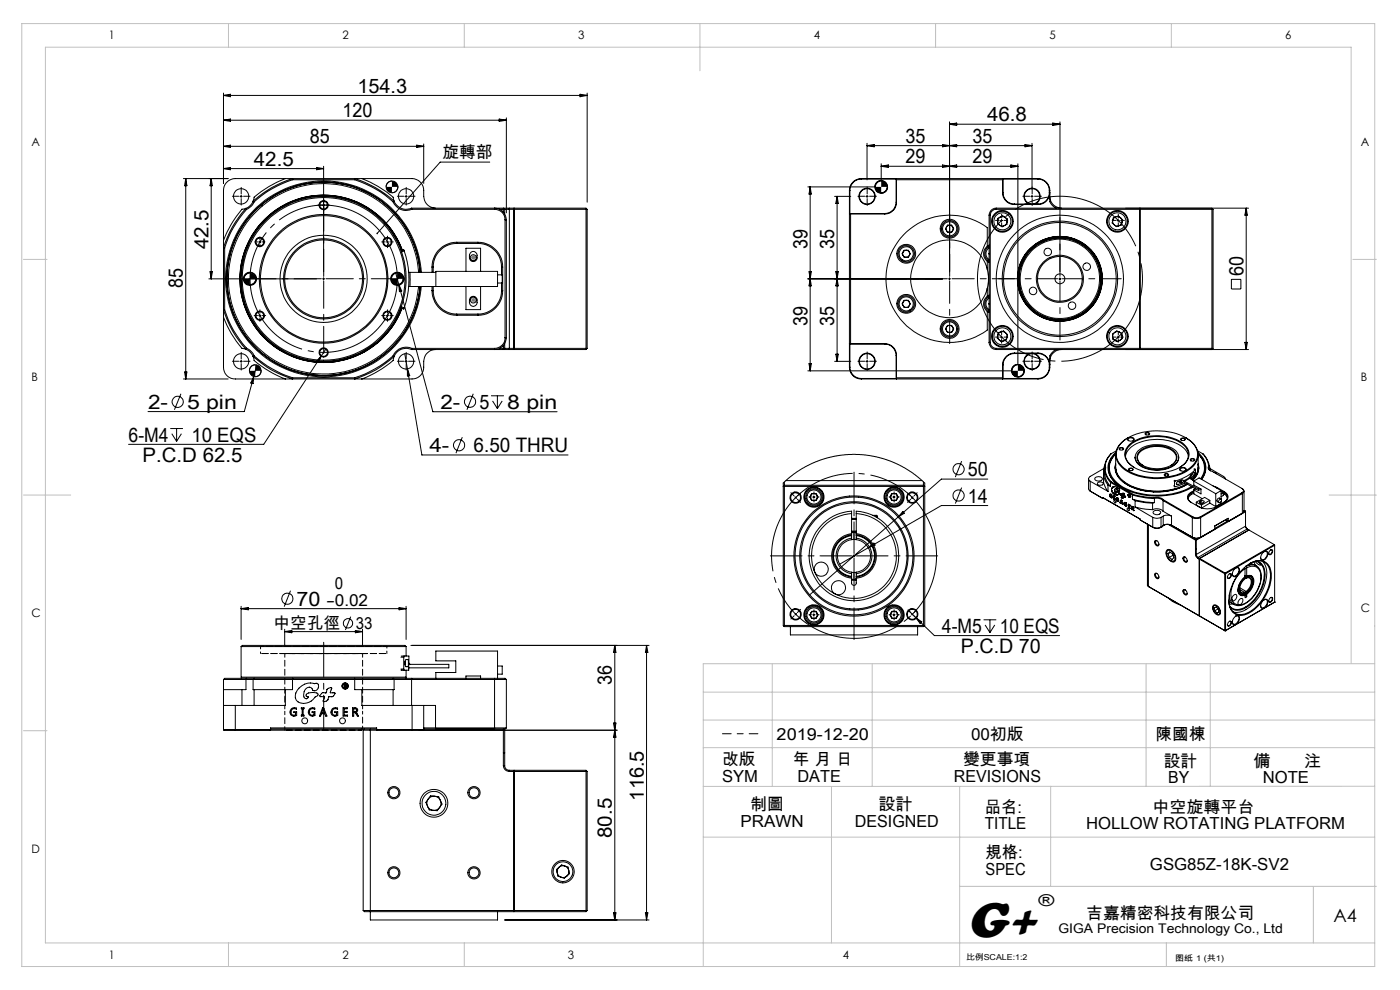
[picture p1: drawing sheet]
<svg xmlns="http://www.w3.org/2000/svg" width="297mm" height="210mm" viewBox="0 0 297 210" stroke-linecap="round" stroke-linejoin="round" font-family="sans-serif">
<defs><g id="words">
<text font-size="11" x="205.1" y="198.7">G+</text>
<g font-size="4.2">
<text x="75.8" y="19.6">154.3</text>
<text x="72.7" y="24.9">120</text>
<text x="209.4" y="25.7">46.8</text>
<text x="53.9" y="35.1">42.5</text>
<text x="65.7" y="30.4">85</text>
<text x="192.1" y="30.3">35</text>
<text x="192.1" y="34.6">29</text>
<text x="206.3" y="34.6">29</text>
<text x="206.3" y="30.3">35</text>
<text x="44.2" y="52.9" transform="rotate(-90 44.2 52.9)">42.5</text>
<text x="171.3" y="52.8" transform="rotate(-90 171.3 52.8)">39</text>
<text x="177" y="52.8" transform="rotate(-90 177 52.8)">35</text>
<text x="263.8" y="58.5" transform="rotate(-90 263.8 58.5)">60</text>
<text x="38.8" y="61.1" transform="rotate(-90 38.8 61.1)">85</text>
<text x="171.3" y="69.1" transform="rotate(-90 171.3 69.1)">39</text>
<text x="177" y="69.1" transform="rotate(-90 177 69.1)">35</text>
<text x="31.4" y="86.7">2-</text>
<text x="39.7" y="86.7">5 pin</text>
<text x="93.4" y="86.7">2-</text>
<text x="101.7" y="86.7">5</text>
<text x="107.6" y="86.7">8 pin</text>
<text x="27.3" y="93.7">6-M4</text>
<text x="40.7" y="93.7">10 EQS</text>
<text x="91.1" y="95.9">4-</text>
<text x="100.5" y="95.9">6.50 THRU</text>
<text x="30.3" y="97.9">P.C.D 62.5</text>
<text x="205.3" y="101">50</text>
<text x="205.3" y="106.6">14</text>
<text x="62.9" y="128.5">70</text>
<text x="199.8" y="134.2">4-M5</text>
<text x="212.1" y="134.2">10 EQS</text>
<text x="203.9" y="138.5">P.C.D 70</text>
<text x="129.8" y="145.2" transform="rotate(-90 129.8 145.2)">36</text>
<text x="136.6" y="169.8" transform="rotate(-90 136.6 169.8)">116.5</text>
<text x="129.8" y="177.7" transform="rotate(-90 129.8 177.7)">80.5</text>
</g>
<text font-size="3.9" x="282.9" y="195.5">A4</text>
<g font-size="3.5">
<text x="93.9" y="33.5">旋轉部</text>
<text x="71" y="125">0</text>
<text x="69.3" y="128.5">-0.02</text>
<text x="58" y="133.5">中空孔徑</text>
<text x="75.5" y="133.5">33</text>
<text x="164.8" y="157">2019-12-20</text>
<text x="206" y="157">00初版</text>
<text x="245.2" y="157">陳國棟</text>
<text x="153.2" y="162.3">改版</text>
<text x="153.2" y="165.8">SYM</text>
<text x="168.2" y="162.3">年 月 日</text>
<text x="169.2" y="165.8">DATE</text>
<text x="202.4" y="165.8">REVISIONS</text>
<text x="204.3" y="162.3">變更事項</text>
<text x="246.9" y="162.6">設計</text>
<text x="247.9" y="166.1">BY</text>
<text x="265.9" y="162.6">備</text>
<text x="267.9" y="166.1">NOTE</text>
<text x="276.6" y="162.6">注</text>
<text x="159.1" y="171.9">制圖</text>
<text x="186.4" y="171.9">設計</text>
<text x="208.9" y="172.4">品名:</text>
<text x="244.5" y="172.4">中空旋轉平台</text>
<text x="157.1" y="175.4">PRAWN</text>
<text x="181.3" y="175.4">DESIGNED</text>
<text x="208.9" y="175.9">TITLE</text>
<text x="230.4" y="175.9">HOLLOW ROTATING PLATFORM</text>
<text x="209.1" y="182.1">規格:</text>
<text x="209.1" y="185.6">SPEC</text>
<text x="244" y="184.5">GSG85Z-18K-SV2</text>
<text x="220.3" y="192.2">®</text>
<text x="230.5" y="194.8">吉嘉精密科技有限公司</text>
</g>
<text font-size="2.8" x="224.5" y="197.8">GIGA Precision Technology Co., Ltd</text>
<g font-size="2.5">
<text x="23.1" y="8.4">1</text>
<text x="72.7" y="8.4">2</text>
<text x="122.7" y="8.4">3</text>
<text x="172.7" y="8.4">4</text>
<text x="222.7" y="8.4">5</text>
<text x="272.7" y="8.4">6</text>
<text x="6.7" y="30.9">A</text>
<text x="288.7" y="30.9">A</text>
<text x="6.7" y="80.9">B</text>
<text x="288.7" y="80.9">B</text>
<text x="6.7" y="130.9">C</text>
<text x="288.7" y="129.9">C</text>
<text x="6.7" y="180.9">D</text>
<text x="23.1" y="203.4">1</text>
<text x="72.7" y="203.4">2</text>
<text x="120.5" y="203.4">3</text>
<text x="178.8" y="203.4">4</text>
</g>
<g font-size="1.7">
<text x="204.9" y="203.7">比例SCALE:1:2</text>
<text x="249.3" y="203.8">图纸 1 (共1)</text>
</g>
</g></defs>
<g fill="none" stroke="#000" stroke-width=".21">
<path d="M47.4 19.7v19.2M123 20l1.6 .2-1.6 .3zM124.6 19.7v23.2M38.9 37.9h9.5M39.4 37.9l.3 1.5h-.5zM39.4 37.9v42.5M44.8 37.9v21.3M44.8 37.9l.2 1.5h-.4zM47.4 25.5h60M47.4 25.5l1.5-.2v.4zM47.4 20.2l1.5-.2v.5zM47.4 31l1.5-.2v.5z"/>
<path d="M47.4 35.8l1.5-.3v.5zM47.4 31h42.5M47.4 35.8h21.3M47.4 20.2h77.2M60.5 37.9a20.2 20.2 0 0 0-6.6 4l-.2 .8M62.1 38.1v-.2a22.2 22.2 0 0 0-8.4 4.8M62.1 38.1a22.3 22.3 0 0 0-8.2 4.7M62.1 38.1h13.1M67.2 35.5l1.5 .3-1.5 .2zM68.7 35.3v22.3M75.2 38.1v-.2a22.2 22.2 0 0 1 8.4 4.8M75.2 38.1a22.3 22.3 0 0 1 8.2 4.7"/>
<path d="M76.8 37.9a20.8 20.8 0 0 1 6.6 4l.2 .8M83.1 38.4a1.21 1.21 0 0 0-1.2 1.2M84.4 39.6a1.26 1.26 0 0 1-1.3 1.3M88.4 30.8l1.5 .2-1.5 .3zM89.9 30.5v8.4M103.9 34.4h-10.5l-13.4 15.1M105.9 25.3l1.5 .2-1.5 .2zM107.4 25v20.1M171.4 39.6h14.1M171.9 39.6v39.1M171.9 39.6l.2 1.6h-.5zM182.7 38a2.39 2.39 0 0 0-2.4 2.4"/>
<path d="M182.7 37.9a2.51 2.51 0 0 0-2.5 2.5M182.7 37.9h37.5M182.7 37.9v.1M182.7 38h7.4M183.9 30.4v7.8M183.9 30.9h35M183.9 30.9l1.6-.3v.5zM186.9 34.7v3.4M186.9 35.3l1.6-.3v.5zM186.9 38.3a1.33 1.33 0 0 0-1.3 1.3M188.3 39.6a1.39 1.39 0 0 1-1.4 1.4M190.1 38v4.9"/>
<path d="M190.1 38l.1-.1v5M190.2 38.1h22.5M200 30.6l1.4 .3-1.4 .2zM200 35l1.4 .3-1.4 .2zM201.4 35.3l1.6-.3v.5zM201.4 25.9v31.7M201.4 26.3l1.6-.2v.5zM201.4 30.9l1.6-.3v.5zM201.4 26.3h23.5M212.8 38h7.4M212.8 38l-.1-.1v3M212.8 38v2.9"/>
<path d="M214.5 35l1.4 .3-1.4 .2zM215.9 34.7v42.4M215.9 35.3h-29M217.5 30.6l1.4 .3-1.4 .2zM218.9 30.4v9.7M220.2 38a2.39 2.39 0 0 1 2.4 2.4M220.2 37.9a2.57 2.57 0 0 1 2.5 2.5M220.2 37.9v.1M223.3 26.1l1.6 .2-1.6 .3zM224.9 25.9v31.7M44.3 59.2h22.9M44.6 57.6h.4l-.2 1.6z"/>
<path d="M47.7 52.6v13.1M50.9 41.7h.5M51.2 41.4v.5M52.2 44.2a21.5 21.5 0 0 0-4.8 8.4h.3M52.2 44.2l-.8 .2a19.8 19.8 0 0 0-4 6.6M52.2 44.2l.1 .2M52.3 44.4a21.5 21.5 0 0 0-4.6 8.2M53 57.9a1.26 1.26 0 0 0-1.2 1.3M53.7 42.7a2.67 2.67 0 0 1-1.5 1.5M53.7 42.7l.2 .1M53.9 42.8a2.92 2.92 0 0 1-1.6 1.6M54.3 59.2v.1a1.22 1.22 0 0 1-1.3 1.1"/>
<path d="M54.9 51.3h.5M55.1 51.1v.5M68.4 59.2h.5M68.4 43.5h.5M68.7 58.9v.5M82 51.3h.4M82.2 51.1v.5M83.4 42.8a3 3 0 0 0 3.9 1.6M83.6 42.7a2.78 2.78 0 0 0 3.7 1.5M83.6 42.7l-.2 .1M84 58l.6 2.4M84.3 57.9a1.26 1.26 0 0 0-1.3 1.3"/>
<path d="M85.2 53.2a17.6 17.6 0 0 0-27-8.2 17.6 17.6 0 0 0-.2 28.2 17.6 17.6 0 0 0 27.2-7.8M85.4 53.1a17.8 17.8 0 0 0-27.2-8.3 17.8 17.8 0 0 0-.3 28.4 17.8 17.8 0 0 0 27.4-7.8 17.7 17.7 0 0 1-27.3 7.9 17.7 17.7 0 0 1 .1-28.4 17.7 17.7 0 0 1 27.2 8.2M85.5 59.2a1.21 1.21 0 0 1-1.2 1.2M85.7 53.2v-.2l-.6 .2M85.7 53.2a18.5 18.5 0 0 1 0 12.1M85.7 53.2l-.5 .2M85.9 41.7h.5M86.1 41.4v.5M86.7 57.8h.3M87 57.8v3M87 57.8h5.5M87.3 44.2h19.5"/>
<path d="M87.3 44.2v.2M87.3 44.4h17.6M88.8 57.8a20.2 20.2 0 0 0-30.1-16.3 20.2 20.2 0 0 0-1.6 34.2 20.2 20.2 0 0 0 31.5-13.4l.2-1.5M88.8 55.3h.1M89 56.7v.1M89.1 57.8a20.5 20.5 0 0 0-30.7-16.4 20.5 20.5 0 0 0-1.2 34.8 20.5 20.5 0 0 0 31.8-14.3l.1-1.1a20.5 20.5 0 0 1-29.5 16.7 20.5 20.5 0 0 1-4.9-33.5 20.5 20.5 0 0 1 33 7.5l1.1 3.5 .3 2.8M89.4 57.8a20.8 20.8 0 0 0-31.2-16.7 20.8 20.8 0 0 0-1 35.3 20.8 20.8 0 0 0 32.1-14.8l.1-.8M91.7 56.6v1.2M91.7 56.6h.2M91.9 56.6v1.2M92.4 44.2a2.57 2.57 0 0 1-2.5-2.5 3.1 3.1 0 0 0-1.2-3.5l-1.3-.3h-37.5a2.51 2.51 0 0 0-2.5 2.5v37.5a2.45 2.45 0 0 0 2.5 2.5h37.5a2.45 2.45 0 0 0 2.5-2.5 3.2 3.2 0 0 1 1.3-3.4l1.2-.4M96.9 51.4a5.3 5.3 0 0 0-5.2 5.2"/>
<path d="M96.9 51.6a5 5 0 0 0-5 5M96.9 51.4h4.5M96.9 51.6h4.5M96.9 51.4v.2M98.8 57.6v-4.9h3.2v4.9M99.9 53.5a.78 .78 0 0 1 .9-.1 .78 .78 0 0 1 .4 .7 1.01 1.01 0 0 1-.6 1.3l-.2 .1a1.11 1.11 0 0 1-.9-.9 1.11 1.11 0 0 1 .4-1.1zM101.4 51.4a5.3 5.3 0 0 1 5.2 5.2M101.4 51.6a5 5 0 0 1 5 5M101.4 51.4v.2M104.9 44.4a2.17 2.17 0 0 1 2.2 2.2M104.9 44.4v-.2a2.5 2.5 0 0 1 2.5 2.4M105.6 58.3h.9v1.7h-.9"/>
<path d="M106 44.4h.8M106.4 56.6h.2M106.4 56.6v1.7M106.6 56.6v5.1M106.8 44.2h1.3M106.8 44.4v.6M106.8 44.2l.1 .1M106.9 44.3l-.1 .1M106.9 44.3l.2 .1M107.1 44.4h17.2M107.1 44.4v1M107.1 46.6v25"/>
<path d="M107.1 46.6h.3M107.4 46.6v25M108.1 44.2h16.2l.3 .2v29.5l-.2 .1M108.1 44.2v29.9M109 44.2v29.9M124.3 44.4v29.5M124.4 44.3l-.1 .1M171.4 59.2h28.6M171.6 57.6h.5l-.2 1.6zM171.9 59.2l.2 1.4h-.5zM177.1 41.7h3.4M177.3 57.6h.5l-.2 1.6z"/>
<path d="M177.6 59.2l.2 1.4h-.5zM177.6 41.7v35M177.6 41.7l.2 1.4h-.5zM180.2 40.4h.1M180.2 40.4v37.5M180.3 40.4v4.9M180.3 45.3h7.4M180.3 45.3l-.1 .1h7.5M180.4 45.4v27.5M183.7 41.7h.5M183.9 41.4v.5M187.7 45.3v.1"/>
<path d="M190.1 42.9a2.39 2.39 0 0 1-2.4 2.4M190.1 42.9h.1M190.2 42.9a2.45 2.45 0 0 1-2.5 2.5M191.8 53.1h.9l.4 .7-.4 .8h-.9l-.4-.8zM201 47.8h.9l.4 .7-.4 .8h-.9l-.4-.8zM201.2 59.2h.5M201.4 58.9v.5M209.4 52.2a1.99 1.99 0 0 0 0 3.2M209.4 57.1a8.3 8.3 0 0 0-12.7-4.7 8.3 8.3 0 0 0 0 13.5 8.3 8.3 0 0 0 12.7-4.7M209.4 52.2v-3.9a13.5 13.5 0 0 0-18 1.8 13.5 13.5 0 0 0 0 18.1 13.5 13.5 0 0 0 18 1.8v-3.9M209.4 55.4l.4 .3M209.4 57.1a8.3 8.3 0 0 1 0 4.1"/>
<path d="M209.4 55.4v1.7M209.8 52.3a1.77 1.77 0 0 0 0 3.1M209.8 52l-.4 .2M209.8 52.6a1.54 1.54 0 0 0 0 2.5M209.8 45.6h.3M209.8 45.6v27M209.8 53.7v.2M210.1 45.6v27M211.3 44.2a1.51 1.51 0 0 0-1.5 1.4M211.3 44.4a1.26 1.26 0 0 0-1.2 1.2M211.3 44.2h53.6M211.3 44.4h45.8"/>
<path d="M211.3 44.2v.2M211.7 46.3l1-.5 1 .6-.1 1.2-1 .5-1-.6zM212.2 46.8h.5M212.5 46.5v.5M212.7 40.9a2.51 2.51 0 0 0 2.5 2.5M212.7 40.9h.1M212.8 40.9a2.39 2.39 0 0 0 2.4 2.4M215.2 43.3h3.2M215.2 43.4h5M215.2 43.3v.1M216.1 58.9h.1M216.1 58.4h.1"/>
<path d="M216.1 58.8h.1M216.1 58.3h.1M217 55.3v.1M217 55.2l.1 .1M217.2 55h.1M217.2 54.8l.1 .1M218.4 43.3h1.1M218.4 43.3a1.72 1.72 0 0 1-.8-2.7 1.72 1.72 0 0 1 2.7 0 1.72 1.72 0 0 1-.8 2.7M218.7 41.7h.5M218.9 41.4v.5M219.2 52.5h.1M219.3 52.4h.1"/>
<path d="M219.5 43.3h.7M219.5 52.2l.1 .1M219.6 52.1l.1 .1M220.2 43.3v.1M222.4 50.8h.1M222.5 50.7v.1M222.6 40.9a2.39 2.39 0 0 1-2.4 2.4M222.6 40.9a2.33 2.33 0 0 1-2.4 2.5M222.6 40.4h.1M222.6 40.4v.5M222.7 41.7a2.5 2.5 0 0 0 2.5 2.5M222.7 40.4v2.4l.4 .7 .9 .7"/>
<path d="M222.8 50.7h.1M223 50.6v.1M224.6 59.2h.5M224.9 58.9v.5M226 50.5h.1M226.2 50.5l-.1 .1M226.4 50.5v.1M226.6 50.6v.1M229.4 51.7h.1M229.6 51.8h-.1M229.8 51.9v.1M229.9 52v.1"/>
<path d="M232.1 54.2h-.1M232.2 54.3l-.1 .1M232.3 54.6h-.1M232.4 54.7h-.1M233.5 57.6h-.1M233.5 57.7h-.1M233.5 58.1v.1M233.5 58h-.1M236.2 46.2l1.1-.4 .8 .8-.2 1.1-1.1 .4-.9-.8zM237 46.8h.5M237.2 46.5v.5M241.8 44.2v29.9"/>
<path d="M257.1 44.2l.1 .1M257.1 44.4v29.5M257.2 44.3l-.1 .1M257.2 44.3l.2 .1v29.5l-.2 .1M261.2 59.3h2v2h-2zM264.4 44.2v29.9M264.4 44.2l.2 1.4h-.5zM39.2 78.9h.5l-.3 1.5zM47.4 67.3a19.3 19.3 0 0 0 4 6.6l.8 .2M47.7 65.7a21.1 21.1 0 0 0 4.6 8.2M47.7 65.7h-.3a21.7 21.7 0 0 0 4.8 8.4M50.9 76.7h.5"/>
<path d="M51.2 76.4v.5M52.2 74.1a2.88 2.88 0 0 1 1.5 1.5M52.3 73.9a3.1 3.1 0 0 1 1.6 1.6M52.3 73.9l-.1 .2M53.7 75.6a21.5 21.5 0 0 0 8.4 4.8v-.3M53.7 75.6l.2 .8a19.8 19.8 0 0 0 6.6 4M53.8 79.9l-2 7.4h-20.4M53.8 79.9l-.1 1.5-.5-.2zM53.9 75.5a22.9 22.9 0 0 0 8.2 4.6M53.9 75.5l-.2 .1M54.2 77.4a1.21 1.21 0 0 0-1.3 1.3M54.5 77.4l-.7 2.5"/>
<path d="M54.9 66.9h.5M55.1 66.7v.5M55.4 78.7a1.21 1.21 0 0 1-1.2 1.2M68.2 75.5l-12.2 18.8h-28.7M68.2 75.5l-.6 1.4-.4-.3zM69.1 74.1l-.9 1.4M82 66.9h.4M82.2 66.7v.5M83.4 75.5a22.9 22.9 0 0 1-8.2 4.6M83.4 75.5l.2 .1M83.6 75.6a21.5 21.5 0 0 1-8.4 4.8v-.3M83.6 75.6l-.2 .8a20.6 20.6 0 0 1-6.6 4"/>
<path d="M84.6 60.4l7.2 26.9h26.4M84.6 60.4l.6 1.3-.5 .2zM85.1 65.3l.6 .3v-.3M85.1 65l.6 .3M85.9 75l.5 3.2M85.9 76.7h.5M86.1 76.4v.5M86.4 78.2l3.1 18.3h31M86.4 78.2l.5 1.5-.5 .1zM86.7 60.8h.3M87 60.8h18.6v-3.2h-13.1v3.2M87.3 74.1a2.71 2.71 0 0 0-3.7 1.5"/>
<path d="M87.3 74.1h19.5M87.3 73.9a3 3 0 0 0-3.9 1.6M87.3 73.9h17.6M87.3 73.9v.2M88.8 62.9v.1M89 61.6h.1M91.7 61.7a5.2 5.2 0 0 0 5.2 5.2M91.7 60.8v.9M91.7 61.7h.2M91.9 61.7a5 5 0 0 0 5 4.9M91.9 60.8v.9M96.9 66.9h4.5"/>
<path d="M96.9 66.6v.3M96.9 66.6h4.5M98.8 60.8v4.9h3.2v-4.9M99.8 63.2a.81 .81 0 0 1 .9-.3 .81 .81 0 0 1 .5 .7 1.03 1.03 0 0 1-.8 1.4 1.15 1.15 0 0 1-.6-1.8zM101.4 66.6v.3M106 73.9h.8M106.4 61.7a4.9 4.9 0 0 1-5 4.9M106.4 60v1.7M106.4 61.7h.2M106.6 61.7a5.2 5.2 0 0 1-5.2 5.2M106.8 74.1h1.3M106.8 73.3v.6"/>
<path d="M106.8 73.9l.1 .1M106.9 74l-.1 .1M107.1 73.9h17.2M107.1 73.9l-.2 .1M107.1 72.9v1M107.1 71.6a2.23 2.23 0 0 1-2.2 2.3M107.1 71.6h.3M107.4 71.6a2.51 2.51 0 0 1-2.5 2.5v-.2M124.3 73.9l.1 .1M124.4 74l-.1 .1h-16.2M171.4 78.7h43.1M171.6 77.1h.5l-.2 1.6z"/>
<path d="M177.1 76.7h3.4M177.3 75.1h.5l-.2 1.6zM180.2 77.9a2.51 2.51 0 0 0 2.5 2.5M180.2 77.9h.1M180.3 77.9a2.39 2.39 0 0 0 2.4 2.4M180.3 73v4.9M180.3 73h7.4M183.7 76.7h.5M183.9 76.4v.5M187.7 73a2.45 2.45 0 0 1 2.4 2.4M187.7 72.9a2.44 2.44 0 0 1 2.5 2.5M187.7 72.9v.1"/>
<path d="M187.7 72.9h-7.5l.1 .1M190.1 75.4v4.9M190.1 75.4h.1M190.2 75.4v5l-.1-.1M191.8 63.7h.9l.4 .7-.4 .8h-.9l-.4-.8zM201 69h.9l.4 .8-.4 .7h-.9l-.4-.7zM209.4 62.9a2.03 2.03 0 0 0 0 3.2M209.4 66.1l.4 .2M209.4 61.2v1.7M209.8 72.6a1.51 1.51 0 0 0 1.5 1.5M209.8 62.9a1.77 1.77 0 0 0 0 3.1M209.8 62.6l-.4 .3"/>
<path d="M209.8 63.2a1.53 1.53 0 0 0 0 2.5M209.8 72.6h.3M209.8 64.3v.3M210.1 72.6a1.33 1.33 0 0 0 1.2 1.3M211.3 74.1h53.6M211.3 73.9h45.8M211.3 73.9v.2M211.8 70.6l1.1-.4 .8 .8-.2 1.1-1.1 .4-.8-.8zM212.2 71.5h.5M212.5 71.3v.5M212.7 77.4v3l.1-.1M212.7 77.4h.1"/>
<path d="M212.8 77.4v2.9M215.2 74.9a2.57 2.57 0 0 0-2.5 2.5M215.2 75a2.39 2.39 0 0 0-2.4 2.4M215.2 74.9v.1M215.2 75h3.2M215.2 74.9h5M215.9 77.3a1.33 1.33 0 0 0-1.3 1.4M216.6 62h.1M216.6 61.9h.1M216.7 62.3h.1M216.8 62.4l-.1 .1M217.3 78.7a1.39 1.39 0 0 1-1.4 1.3"/>
<path d="M218.4 75h1.1M218.4 75a1.72 1.72 0 0 0-.8 2.6 1.72 1.72 0 0 0 2.7 0 1.72 1.72 0 0 0-.8-2.6M218.5 65l-.1 .1M218.5 65.1h.1M218.7 76.7h.5M218.8 65.3l-.1 .1M218.9 65.4l-.1 .1M218.9 76.4v.5M219.5 75h.7M220.2 75a2.39 2.39 0 0 1 2.4 2.4M220.2 74.9a2.37 2.37 0 0 1 2.4 2.5M220.2 74.9v.1"/>
<path d="M221.4 67.1v.1M221.5 67.2h.1M221.8 67.3h.1M221.9 67.3v.1M222.6 77.9a2.39 2.39 0 0 1-2.4 2.4M222.6 77.9h.1M222.6 77.4v.5M222.7 77.9a2.51 2.51 0 0 1-2.5 2.5M224 74.1l-.9 .8-.4 .6v2.4M224.9 67.8v.1M225.1 67.8v.1M225.2 74.1a2.51 2.51 0 0 0-2.5 2.6"/>
<path d="M225.4 67.8v.1M225.5 67.8v.1M228.5 67v.1M228.6 67v.1M228.8 66.8l.1 .1M229 66.8h.1M231.4 64.9h.1M231.5 64.8h.1M231.6 64.5l.1 .1M231.7 64.4l.1 .1M233.1 61.7l.1 .1M233.2 61.6h.1"/>
<path d="M233.3 61.3h.1M233.3 61.2h.1M236 70.9l.9-.7 1.1 .5 .1 1.1-1 .7-1-.5zM237 71.5h.5M237.2 71.3v.5M257.1 73.9l.1 .1M257.2 74l-.1 .1M264.1 72.6h.5l-.2 1.5zM36.1 90.9h2.7M36.4 92l1.1 1.6M37.5 90.9v2.7M38.4 83.5l-1.4 3.4"/>
<path d="M38.5 92l-1 1.6M38.9 80.4h9.5M62.1 80.1h13.1M98.1 92.7l-1.4 3.4M100.4 83.5l-1.3 3.4M104.2 84h2.7M104.5 85l1 1.7M105.5 84v2.7M106.5 85l-1 1.7M182.7 80.4h37.5M182.7 80.3v.1M182.7 80.3h7.4"/>
<path d="M190.2 80.1h22.5M204 97.8l-1.3 3.4M212.8 80.3h7.4M220.2 80.3v.1M234.1 99.7v2.7l.4 1.1 .6 .7M234.1 99.7l.2 .2M234.1 99.4l-2.8 1.7a.55 .55 0 0 0-.4 .5 .55 .55 0 0 0 .4 .5M234.3 99.7a4.7 4.7 0 0 0 1.3 2.6M234.3 99v.7M234.3 99v1.5M234.4 98.7l-.3 1M234.5 99.5a4.2 4.2 0 0 0 1.2 2.7"/>
<path d="M234.5 98.9v.6M234.5 99.5l-.2 .2M234.5 98.9l-.2 .1M235.2 99.3v.3M235.7 96.3a4.2 4.2 0 0 0-1.2 2.6M235.7 96.3a4.4 4.4 0 0 0-1.4 2.7M236.6 99.4l.1-.8a4 4 0 0 0 2.4 4.2 11.6 11.6 0 0 0 5.6 1.5M236.7 96.3a3.9 3.9 0 0 0 .6 6.4 15.3 15.3 0 0 0 15.5 .5M236.7 96.3a3.9 3.9 0 0 0-.9 5.2M236.7 98.3a3.8 3.8 0 0 0 2 4.2 12 12 0 0 0 6 1.8M236.7 99.2a4.8 4.8 0 0 0 3.5 4.1 13.9 13.9 0 0 0 11.7-.6 13 13 0 0 1-7.2 1.6M236.7 96.2a4 4 0 0 0 .3 6.5l1.1 .8"/>
<path d="M236.7 96.5v2.6a4.8 4.8 0 0 0 3.3 4 13.8 13.8 0 0 0 11.7-.5M236.7 95.9a4 4 0 0 0 .2 6.7 15.1 15.1 0 0 0 12.8 2.1l1.9-.7 1.4-.6M236.7 99.5v.2M236.8 95.6l-1.1 .7M237.5 95a.56 .56 0 0 1 .9 .3 .55 .55 0 0 1-1-.2zM237.6 95.4l-.1-.1a.35 .35 0 0 1 .4-.3 .35 .35 0 0 1 .3 .4M238.2 93.7a12.7 12.7 0 0 1 14.4-.1 3.4 3.4 0 0 1-.5 5.9 13 13 0 0 1-13.7-.2 3.4 3.4 0 0 1-.2-5.6zM238.8 96.8a4.6 4.6 0 0 1 3.8-3.2 9.8 9.8 0 0 1 8.5 1.4l.6 .7 .4 1.1M239.3 93a.82 .82 0 0 1 1.3 .2 .79 .79 0 0 1-1.4 0zM239.3 92.8a4.1 4.1 0 0 0-2.5 4.4 6.3 6.3 0 0 0 4.7 3.8 13.5 13.5 0 0 0 10.7-1.3 3.5 3.5 0 0 0 .1-6.4l-.8-.5M239.4 99.5a.47 .47 0 0 1 .6-.3 .47 .47 0 0 1 .3 .5 .56 .56 0 0 1-.9-.2zM239.4 93.5a.39 .39 0 0 1 0-.6 .39 .39 0 0 1 .5 0l.5 .1 .1 .3-.1 .2"/>
<path d="M239.6 99.8a.35 .35 0 0 1 .2-.5 .35 .35 0 0 1 .4 .2v.3M239.6 94.3a10.1 10.1 0 0 1 11.4-.2 2.68 2.68 0 0 1-.1 4.6 10.2 10.2 0 0 1-11.1-.1 2.66 2.66 0 0 1-.2-4.3zM240.7 99.2a2.89 2.89 0 0 1-1.7-3.9 6.5 6.5 0 0 1 5.3-2.6 8.5 8.5 0 0 1 7.4 2.3 2.86 2.86 0 0 1-1.5 4.2M240.8 97a2.54 2.54 0 0 0 2.2 2.3 6.4 6.4 0 0 0 6.7-1.2l.3-.6v-.5M241.5 95.6a6.8 6.8 0 0 1 8 .1 1.94 1.94 0 0 1-.9 3.2 7 7 0 0 1-7.1-.5 1.79 1.79 0 0 1 0-2.8zM241.9 95.6a6.2 6.2 0 0 1 7.3 .2 1.75 1.75 0 0 1-.7 2.9 6.4 6.4 0 0 1-6.7-.4 1.64 1.64 0 0 1 .1-2.7zM242.5 98.7a1.79 1.79 0 0 1-1.2-1.8 1.79 1.79 0 0 1 1.4-1.6 5.9 5.9 0 0 1 6.5 .8 1.67 1.67 0 0 1-.8 2.6M242.9 91.9a.55 .55 0 0 1 1 .2 .55 .55 0 0 1-1-.2zM243.1 92.2h-.1a.36 .36 0 0 1 .4-.4 .36 .36 0 0 1 .3 .4M250.4 99.3a.7 .7 0 0 1 .7-.2 .7 .7 0 0 1 .5 .6 .83 .83 0 0 1-1.3-.2zM250.5 99.9a.38 .38 0 0 1 0-.5 .38 .38 0 0 1 .5-.1 .38 .38 0 0 1 .5 .1 .38 .38 0 0 1-.1 .5M250.5 93a.52 .52 0 0 1 .9 .2 .46 .46 0 0 1-.5 .3 .46 .46 0 0 1-.4-.5z"/>
<path d="M250.6 93.4v-.1a.35 .35 0 0 1 .3-.3 .35 .35 0 0 1 .4 .4M252.6 97.4a.52 .52 0 0 1 .8 .2 .52 .52 0 0 1-.9-.1zM252.7 97.7h-.1a.36 .36 0 0 1 .4-.4 .36 .36 0 0 1 .3 .4M253.3 99.5l.3 .1M253.3 99.5h.3M253.6 99.6a8.7 8.7 0 0 1-4.3 2.5M253.6 99.6v1.1l-.9 .9M254.1 95.6l1.1 .7M254.1 95.9a4 4 0 0 1 .8 5.8M254.1 99.6v.1M254.1 99.5l.1 .1M254.2 96.3a3.8 3.8 0 0 1 .5 5.3"/>
<path d="M254.2 96.2a3.9 3.9 0 0 1 .7 5.5 3.9 3.9 0 0 0-.7-5.4M254.2 98.3a3.3 3.3 0 0 1-1.2 3.5 3.5 3.5 0 0 0 1.2-3.2l.1 .8M254.2 99.2l-.1 .8-.3 .7-.8 1.1M254.2 96.5v2.6a3.5 3.5 0 0 1-1.3 2.7M255.2 96.3a4.5 4.5 0 0 1 1.2 2.6M255.2 96.3a4.4 4.4 0 0 1 1.3 2.7M255.7 99.3v.3M256.4 98.9a.81 .81 0 0 0 .8 1.1l6.3 3.6M256.4 98.9l.1 .1M256.5 98.7l.3 1M256.5 99v.5l.3 .4v-.2M256.5 99v.7"/>
<path d="M256.7 99.4l2.9 1.7 .3 .5M256.8 99.7l-.2 .1M166.2 103.2v-.8l1.1-.9 2-1.6 2.4-1.3 4-1.5 4.2-.7 3.8 .1 2.2 .4 2.2 .6 3.7 1.7 1.9 1.2 1.9 1.5a1.29 1.29 0 0 1 .6 1.2v.1M166.2 103.2v29.5l.2 .2 29.6-.1M166.3 103l.1 .2M166.4 102.2v.7M166.4 103.2h29.5M166.4 102.9l-.2 .3M166.4 102.9h29.5M166.4 103.2v29.5M166.7 101.9h28.9M172.2 104.7h.9l.4 .7-.4 .8h-.9l-.4-.8z"/>
<path d="M172.4 105.4h.5M172.6 105.2v.5M180.7 108.9v-.4a8.5 8.5 0 0 0-6.6 3.1 9.5 9.5 0 0 0 2.5 14.6 9.5 9.5 0 0 0 13.7-5.7 9.5 9.5 0 0 0-8.7-12.1v.5M180.7 108.9a9 9 0 0 0-7.6 13.1 9 9 0 0 0 15.1 1.5 9 9 0 0 0-5-14.3l-1.6-.3M180.7 113.2a4.8 4.8 0 0 0-4.3 4.7 4.8 4.8 0 0 0 4.3 4.8M180.7 110.1h.9M180.7 113h.9M180.7 113.6a4.4 4.4 0 0 0-3.9 4.3 4.4 4.4 0 0 0 3.9 4.4M180.7 113.4a4.5 4.5 0 0 0-4 4.5 4.5 4.5 0 0 0 4 4.5M180.7 114.2a3.8 3.8 0 0 0-3.3 3.7 3.8 3.8 0 0 0 3.3 3.8M180.7 114.5a3.5 3.5 0 0 0-3 3.4 3.5 3.5 0 0 0 3 3.5M180.7 110h.9"/>
<path d="M180.7 110.2h.9M180.7 112.7h.9M180.7 108.9v5.6M180.7 112.8h.9M180.9 117.9h.5M181.2 117.7v.5M181.2 112.9l.4 .2M181.2 112.9l-.5 .2M181.2 114.4l-.5 .1M181.2 114.4l.4 .1M181.2 112.9v1.5M181.6 113.2a4.8 4.8 0 0 1 4.3 4.7 4.8 4.8 0 0 1-4.3 4.8"/>
<path d="M181.6 113.6a4.3 4.3 0 0 1 3.9 4.3 4.3 4.3 0 0 1-3.9 4.4M181.6 114.2a3.8 3.8 0 0 1 3.4 3.7 3.8 3.8 0 0 1-3.4 3.8M181.6 114.5a3.5 3.5 0 0 1 3.1 3.4 3.5 3.5 0 0 1-3.1 3.5M181.6 113.4a4.5 4.5 0 0 1 4.1 4.5 4.5 4.5 0 0 1-4.1 4.5M181.6 108.9v5.6M184.2 116.2l1.2-1 .2 .4zM185.1 109.3h.8M185.9 109.3l.3 .2v.3M185.9 109.3v.4M189.2 104.7h.9l.4 .7-.4 .8h-.9l-.4-.8zM189.4 105.4h.5M189.7 105.2v.5"/>
<path d="M191.5 108.5l.3 .4-1.3 .8zM193.4 105.4l.3 .3M193.7 105.4l-.3 .3M195.9 102.2v.7M195.9 103.2v29.5M195.9 102.9l.1 .1M196 103l-.1 .2M196 103l.2 .2M196.2 103.2v29.5l-.2 .1M204 103.4l-1.3 3.4M209.5 107.2h-9.8l-21.6 12.5M209.5 101.6h-9.8l-27.9 24.6"/>
<path d="M230.9 101.6v2.1l.4 .5M231.3 104.2l2.6 1.5M231.3 102.1v2.1M231.3 102.1l3.8 2.1M232.3 101.3a1.03 1.03 0 0 1 1.6 .3 .85 .85 0 0 1-.9 .4 .85 .85 0 0 1-.7-.5zM232.9 102.4a.71 .71 0 0 1 1.1 .2 .75 .75 0 0 1-1.2 0zM233.9 105.7h.1M233.9 105.5l8 4.6M233.9 105.5v.2M234.1 105.6l-.2 .1M234.3 100.5a4.5 4.5 0 0 0 1.3 2.7M234.3 100.5l-.1 .1a2.61 2.61 0 0 0 .9 2.3"/>
<path d="M235.1 102.9v1.3M235.1 102.9l.5 .3M235.4 105l.2-.2 .3 .2M235.4 105l.3 .5M235.4 105h.1M235.5 104.8l-.1 .2M235.5 104.9h.2M235.6 102.3v.9M235.6 102.3l4.6 2.7M235.7 104.9h-.1a.35 .35 0 0 0-.1 .4 .35 .35 0 0 0 .3 .2M235.7 104.9l.2 .1M235.7 105.2l.2 .1v.3l-.2-.1"/>
<path d="M235.7 105.2h.1M235.7 105.5h.1M235.7 102.2l4.6 2.6M235.7 105.2l.1 .1M235.7 102.2l-.1 .1M235.7 104.9h.1M235.8 104l.2 .5M235.8 104h.1M235.8 103.6v.4M235.8 103.6h.1M235.8 105.3h.1M235.8 105.5h.1"/>
<path d="M235.8 105.3v.2M236 104.5l.4 .3M236 104.5h.1M236.1 103.3a1.1 1.1 0 0 1 1.1 .3h.1a.31 .31 0 0 1 .2 .4 .31 .31 0 0 1-.3 .2M236.1 103.3l-.3 .3M236.1 103.3h.1M236.3 105.2h.1M236.3 105.9h.1M236.3 105.2v.1M236.3 106.2a.28 .28 0 0 1 .4 .1 .28 .28 0 0 1-.1 .4zM236.3 105.3h.1M236.3 105.8h.1"/>
<path d="M236.4 104.8l.6 .2M236.4 104.8h.1M236.4 105.3h.1M236.4 105.3l.1 .7-.2-.1M236.4 105.3l-.1-.1v.7M236.6 104.2h.2a.57 .57 0 0 1 .7 .6h-.2M236.6 104.2l.1 .2M236.6 104.2h.1M236.7 104.4v.1M236.7 104.2h-.1M236.7 104.4h.1M236.7 104.5h.1"/>
<path d="M236.7 104.5v.1M236.8 105.8l.3 .6M236.8 105.8h.1M236.9 103.7a.45 .45 0 0 0-.5 .4 .45 .45 0 0 0 .3 .5v-.1M236.9 103.7l.2 .3M236.9 103.7h.1M236.9 105.6l-.1 .2M237 105h.1M237.1 104v.1M237.1 105.7h-.2a.41 .41 0 0 0 .3 .6M237.1 105.7l.1 .2-.2-.3-.2 .2M237.1 106l.2 .1v.3h-.2"/>
<path d="M237.1 104h.1M237.1 105.7h.1M237.1 106h.1M237.1 106.4h.1M237.1 106l.1 .1M237.1 104.1l.1 .1M237.1 104.1h.1M237.1 104.9l-.1 .1M237.2 106.1h.1M237.2 106.3h.1M237.2 106.1v.2M237.2 104.2l.2 .1"/>
<path d="M237.2 104.2h.1M237.3 104.8l-.3 .2M237.3 104.8h.2M237.3 104.8h.1M237.6 106.6h.1M237.6 106.6l.3-.5 .2 .8M237.6 104.9l.1 .1M237.6 104.9h.1M237.7 105h.1M237.7 105l.2 .1M237.7 106.5v.2l-.1-.1M237.7 106.5l.3 .2"/>
<path d="M237.7 106.5h.1M237.8 104.8l.3 .1M237.8 104.8l-.2 .1M237.8 104.8h.1M237.9 105.5h.1M237.9 105.5v.1M237.9 106.2h.1M237.9 106.2l.1 .4M237.9 106.2l-.1 .3 .2 .1M237.9 105.6h.2M237.9 105.1h.1M237.9 105.6h.1"/>
<path d="M237.9 105.1l.1 .1M238 105.3l-.1 .2M238 105.2h.1M238 105.3h.1M238 106.6h.1M238 105.2v.1M238 106.7h.1M238 106.7l.1 .2M238.1 104.9h.1M238.1 106.9h.1M238.1 105.6h.1M238.1 104.8h.1"/>
<path d="M238.2 104.7l-.1 .1M238.2 104.7h.1M238.2 104.7h.3l-.1 .4 .3 .2M238.2 105.6h-.1M238.2 105.6h.1M238.2 104.6v.1M238.3 105.4l-.1 .2M238.3 105.4h.1M238.4 105.4h.1M238.4 105.4l.1 .1M238.5 106.8l.3 .5M238.5 106.8h.1"/>
<path d="M238.5 105.5h.1M238.6 106.6l-.1 .2M238.6 106.7a.39 .39 0 0 0 .3 .6M238.7 106.7h.1M238.7 105.3h.1M238.7 105.3v.2h-.2M238.8 107l.2 .1v.3l-.2-.1M238.8 107h.1M238.8 107.3h.1M238.8 107l.1 .1M238.8 106.7l.2 .1-.3-.2-.2 .2M238.8 106.7h.1"/>
<path d="M238.9 107.1h.1M238.9 107.3h.1M238.9 107.1v.2M239.1 107.8a.3 .3 0 0 1 .4 .1 .3 .3 0 0 1-.1 .4l-.3-.3zM239.3 105v-.1a.29 .29 0 0 1 .4 .2 .29 .29 0 0 1-.2 .3M239.3 105l.2 .4M239.3 105h.1M239.4 104.8l-.1 .2M239.4 104.9h.1M239.4 107.7h.1M239.4 105.3h.1M239.5 107.1h.1"/>
<path d="M239.5 107.4h.1M239.5 107.4v.2l.2 .3-.3-.2M239.5 107.1l.2 .4-.2-.1M239.5 107.1l.2 .1-.3-.2v.7M239.5 105.2h.1M239.5 105.2l.1 .1M239.5 105h.1M239.5 105l-.1 .3M239.5 105.1h.1M239.5 105.4h.2M239.5 104.9l.2 .4M239.5 104.9h-.1a.28 .28 0 0 0 0 .3 .28 .28 0 0 0 .3 .1"/>
<path d="M239.5 104.9h.1M239.5 105l.1 .1M239.5 105.4h.1M239.6 105.2v.2M239.6 105.2h.1M239.6 105.1h.1M239.6 105.3h.1M239.6 105.3v.1M239.6 105.4h.1M239.6 105.1v.1M239.6 105.1l-.2-.2v.4M239.7 105.3v.1"/>
<path d="M239.7 105.3h.1M240.1 108.1h.1M240.2 107.5v.2h.2M240.2 107.5h.1M240.2 107.8h.1M240.2 107.8l-.1 .3M240.2 107.8v.1M240.2 107.5l.1 .1M240.2 107.9l.1 .1M240.2 105l2.9 .6 1.8 .2M240.2 105.9l2.9 .6 1.8 .1M240.2 107.9h.1"/>
<path d="M240.2 105v.9M240.2 105.9l.6 .3M240.3 107.6l.1 .1M240.3 107.6h.1M240.3 104.8l1.7 .5 2.9 .3M240.3 104.8l-.1 .2M240.3 107.9l.2 .4M240.3 107.9l.2-.1-.1-.2-.3-.2v.7M240.3 107.9h.2M240.3 107.9h.1M240.3 108h.1M240.3 108l.2 .3"/>
<path d="M240.4 107.7l-.1 .1M240.4 107.7h.1M240.5 108.3h.1M240.8 107.6l1.8 .3 1.9 .2M240.8 106.2l3.7 .5M240.8 106.2v1.4M240.8 107.6l3.7 2.1M241.9 110.3l2.6 1.5M241.9 110.1v.2M241.9 110.3l2.7 1.6M243.4 111.2v13l.2 .2M243.6 111.3v13.1"/>
<path d="M244.5 108.1a2.05 2.05 0 0 1 2.2 .3M244.5 106.7v1.4M244.5 109.7a1.94 1.94 0 0 0 1.8 0M244.5 111.8a1.94 1.94 0 0 0 1.8 0M244.5 109.7v2.1M244.5 111.8l.1 .1M244.6 111.9a1.8 1.8 0 0 0 1.7 0M244.7 108.5a1 1 0 0 1 1.5 .2 .95 .95 0 0 1-1.6 0zM244.9 105.6a2.06 2.06 0 0 1 1.9 .4M244.9 105.6v.2M244.9 106.6l-.4 .1M244.9 105.8a1.97 1.97 0 0 1 1.8 .4"/>
<path d="M244.9 105.8v.8M245 114.7a.66 .66 0 0 1 .7 .3 .66 .66 0 0 1-.1 .8 .81 .81 0 0 1-.6-1.1zM245.4 114.7a.42 .42 0 0 0-.3 .4 .42 .42 0 0 0 .3 .4l.2 .2 .3-.3M246.3 109.7v2.1M246.3 111.8v.1M246.5 111.8h-.2M246.5 111.8l-.2 .1M246.7 111.5l-.2 .3M246.7 106.2l6.2 3.6M246.7 108.4l1.8 1.1M246.7 106.2v2.2M246.8 109.5a1.94 1.94 0 0 1 1.7 0"/>
<path d="M246.8 111.4a1.94 1.94 0 0 1 1.7 0M246.8 109.5l-.5 .2M246.8 109.5v1.9M246.8 106l6.2 3.6M246.8 106l-.1 .2M247.1 100.6a.45 .45 0 0 1 .5-.2 .45 .45 0 0 1 .3 .5 .45 .45 0 0 1-.6 .1 .45 .45 0 0 1-.2-.4zM247.2 111.3l-.4 .1M247.2 111.3l.6-.1 .8 .3M247.2 100.9h-.1a.37 .37 0 0 1 .4-.4 .37 .37 0 0 1 .3 .4M247.2 111.3l-.7 .5M247.5 117.3v.1M247.6 116.6a1.78 1.78 0 0 1 1.7 2.5 1.25 1.25 0 0 1-1.8-1.1l-.1-1z"/>
<path d="M247.7 116.8a1.47 1.47 0 0 1 1.4 2.1 1.45 1.45 0 0 1-1.4-2.1zM247.8 117.5l.3-.4 .7 .4 .2 .8-.4 .4-.6-.5M247.8 117.5l.2 .7M247.9 111.3l5.7 3.3M248.3 117.2l-.5 .3M248.4 118.9h.1M248.5 111.4l4.4 2.6M248.5 109.5v1.9M248.5 111.4l.1 .1M248.6 111.5l5.1 2.9M248.8 117.8l-.8 .4M249.1 103l.1 .2"/>
<path d="M249.1 102l.1 .2M249.2 101.9l.1 .2M249.3 102.1l-.1 .1M249.7 102.6l.2 .2M250.5 102.3l.3 .1M250.5 101.9a.23 .23 0 0 1-.1 .3 .23 .23 0 0 1-.3-.1h.1M250.6 101.9a.29 .29 0 0 1-.1 .4 .29 .29 0 0 1-.4-.2M250.8 102.4a.33 .33 0 0 0 .2-.3 .33 .33 0 0 0-.2-.3l-.6 .3a.46 .46 0 0 0-.5 .1 .46 .46 0 0 0 0 .6h.2M250.8 102.4l-.9 .4M251 118.2a.68 .68 0 0 1 .7 .3 .68 .68 0 0 1-.1 .8 .82 .82 0 0 1-.6-1.1zM251.2 101.9l.1 .2M251.2 101.9v.6l-2 .8v-1.1"/>
<path d="M251.2 102.3l3 1.8M251.3 102.1l2.9 1.6M251.5 118.2h-.1a.5 .5 0 0 0-.2 .6 .5 .5 0 0 0 .6 .3v-.2M251.9 102.7a13.4 13.4 0 0 1-7.2 1.6M252.4 101.5l-1.1 .6M252.4 101.5l-.1-.2-1.1 .6M252.4 101.5l.9 .5M252.5 101.2l.2 .1M252.7 100.7l-.2 .3M252.7 104.4l.1 .2M252.8 104.9l-.5 .4-.2 .5M252.8 104.6a1.08 1.08 0 0 0-.8 1 1.08 1.08 0 0 0 .8 1"/>
<path d="M252.8 104.6v.3M252.8 100.6l-.1 .4h-.2M252.9 109.8a1.94 1.94 0 0 0 1.8 0M252.9 114a1.94 1.94 0 0 0 1.8 0M252.9 114h.1a1.59 1.59 0 0 0 1.6 0M252.9 109.8v4.2M253 103.3l-.3 .2M253 109.6a1.87 1.87 0 0 0 1.6 0M253 109.6l-.1 .2M253 100.7l.3 .2M253.3 100.9v-.1a.34 .34 0 0 0 0-.6 1.54 1.54 0 0 0-.8 1.2l.2-.1M253.3 100.9l-.6 .4"/>
<path d="M253.3 102.1l4.6 2.6M253.3 102.1l1.1-.7 4.6 2.7M253.3 103.9v.9l1.8 1M253.3 102.1v.8l1.5 .8M253.3 104.1l-.6 .3M253.3 104.6l-.5 .3M253.3 104.3l-.5 .3M253.6 117.6l.1 .4 .4 .4M253.6 114.6v3M253.6 116.5h.2M253.6 117.6h.2M253.6 103.7l-.3 .2"/>
<path d="M253.7 114.5l.1 .1M253.7 114.5l-.1 .1M253.7 114.4v.1M253.8 117.6l.3 .6M253.8 106.5v.6l1.1 .7v-.7M253.8 114.6v3M253.8 106.5l1.1 .6M254.1 118.4l.3 .2M254.1 114.2l-.4 .2M254.1 118.2v.2M254.1 118.2l.4 .3M254.2 103.7v.4"/>
<path d="M254.4 118.6l5.4 3.1M254.4 118.6v12M254.5 118.5l5.4 3.1M254.5 118.5l-.1 .1M254.5 103.6l-.3 .1M254.6 106.4v.3M254.6 109.6l.1 .2M254.7 109.8v4.2M254.7 114h-.1M254.8 106.2l.6 .1a.49 .49 0 0 1-.4 .4 .49 .49 0 0 1-.5-.3h.1M254.8 103.7v1.1l-1.5-.9M254.8 106.2v.5"/>
<path d="M254.8 106.2l-.2 .2M254.8 103.7l-.6 .4M256.6 106.7v.1M256.6 106.8l-1.7 1M256.6 106.7l1.3 .7M256.6 106.1v.6M256.6 106.1l-1-.6-1.8 1M256.6 106.7h.1M256.6 106.1l-1.7 1M257.4 103.1l.8 .3M257.5 100.2l.6 .3M257.7 112.2l-3.1 1.8"/>
<path d="M257.7 111.6v.6M257.7 112.2l-.2 .2M257.9 104.7v2.7M258.2 103.4l1.6 .9M258.2 103.4l-.1 .1M258.6 106.1l.3-.2a.36 .36 0 0 1 .1 .5 .36 .36 0 0 1-.5 .1zM259 104.1v1.8l-.3-.3a.5 .5 0 0 0-.4 .8l.3 .2M259 104.1l-1.1 .6M259 106.4v.4l-1.1 .6M259 104.2l.5 .3M259 104.1l.7 .4M259.5 104.5l-.5 .3"/>
<path d="M259.5 104.5v.6l-.5 .3M259.5 104.7l.2 .1M259.7 104.8l.4 .4 .3 .4M259.7 104.5a1.09 1.09 0 0 1 .7 1 1.09 1.09 0 0 1-.7 1M259.7 104.5v.3M259.8 104.3a1.13 1.13 0 0 1 .7 1.1 1.13 1.13 0 0 1-.7 1.1l-1.8 1a4 4 0 0 1-3.7 0l-1.6-.9a1.13 1.13 0 0 1-.8-1.1 1.13 1.13 0 0 1 .8-1.1M259.8 104.3l-.1 .2M260 110.3l.6 .3M260.4 110.5l-2.7 1.6M260.6 110.6h.1M260.6 110v.6M260.6 110l-2.9 1.6"/>
<path d="M263.5 103.6a.47 .47 0 0 1 .3 .5 .47 .47 0 0 1-.3 .4M263.5 103.6a.58 .58 0 0 1 .4 .5 .58 .58 0 0 1-.3 .6M263.5 104.5l-8.9 5.1M263.5 104.5l.1 .2M263.6 104.7l-8.9 5.1M263.6 108.9l-3 1.7M263.6 104.7v4.2M263.6 108.9h-.1M263.9 104.2v4.2l-.3 .5M263.9 108.3l.2 .1M264.1 108.4l-.2 .1M264.1 108.4l.1 3.2"/>
<path d="M264.2 111.6l.4 .6M264.2 111.5l.1 .4 .4 .4M264.2 108.5l-10.4 6.1M264.2 111.6l-10.4 6M264.6 112.2l.3 .2M264.6 112.2l-10.5 6M264.8 119.8h1.1l.6 .2M264.9 112.4l-10.4 6.1M264.9 112.4l5.4 3.1M265.1 119.5a2.59 2.59 0 0 1 4.1 1 8.2 8.2 0 0 1-1.9 7.3 5.3 5.3 0 0 1-4.7 2.5 2.73 2.73 0 0 1-1.9-3M265.4 119.4l.2 .4M265.4 119.4l.4 .4"/>
<path d="M266 119.2l.2 .7M266.2 119.1l.6 .5 .7 .3-.1-.4-.4-.2M266.3 119.1a2.56 2.56 0 0 1 1.9 3.1 8.2 8.2 0 0 1-5.1 7 2 2 0 0 1-2.2-.7M266.6 119a2.59 2.59 0 0 1 1.8 2.9 8.8 8.8 0 0 1-4.9 7.4 2.25 2.25 0 0 1-2.6-.5M267.8 119.1a4.7 4.7 0 0 1 .5 5 8.9 8.9 0 0 1-5.2 5.7h-1.5M268 117.1a.58 .58 0 0 1 .9 0 .58 .58 0 0 1 0 .8 .94 .94 0 0 1-1.4 .8 1.42 1.42 0 0 1 .5-1.6zM268.2 117a.49 .49 0 0 1 .6 .1 .49 .49 0 0 1 0 .6 .95 .95 0 0 1-1.2 .9l-.2-.3M269.6 116.7l.1-.1a.59 .59 0 0 1 .2 .7 .59 .59 0 0 1-.6 .4 .67 .67 0 0 1 .3-1zM269.6 116.7v-.1a.48 .48 0 0 1 .2 .7 .48 .48 0 0 1-.6 .2l-.1-.1M270.3 115.5l-10.4 6.1M270.3 115.5l.1 12.2M270.4 115.7l-10.4 6"/>
<path d="M51.2 137.2l.2-.3h34.5l.2 .3M51.2 137.2h34.9M51.2 137.2v6.4h34.9v-1.4M51.2 128.6v7M51.2 129.1h34.9M51.2 129.1l1.5-.2v.5zM60.4 133.5v3.7M60.4 134h16.5M60.4 134l1.5-.3v.5zM61.6 125.3l-1.3 3.4M74.4 130.8l-1.1 2.8M75.4 133.7l1.5 .3-1.5 .2z"/>
<path d="M76.9 133.5v3.7M84.7 128.9l1.4 .2-1.4 .3zM85.1 139.4h.6M85.1 139.2h.6M85.7 139.4v2.5M85.7 139.2v.2M85.7 139.2h1v1.5M86.1 139.9h.5v.3v1.2h-.5a1.43 1.43 0 0 1 0-1.5zM86.1 137.2v2M86.1 128.6v7M87.2 136.9h50.5M130.4 136.9v58.2"/>
<path d="M130.4 136.9l.3 1.5h-.6zM137.2 136.9l.2 1.5h-.5zM137.2 136.9v58.2M166.4 132.7h29.5M166.4 132.7l-.1 .1M167.7 132.9v1.8h27v-1.8M172.2 129.7h.9l.4 .7-.4 .8h-.9l-.4-.8zM172.4 130.4h.5M172.6 130.2v.5M180.7 121.4v2.3a.49 .49 0 0 0 .5 .5 .49 .49 0 0 0 .4-.5v-2.3M180.7 122.9h.9M180.7 122.8l.5 .1"/>
<path d="M180.7 121.4h.5M180.7 123h.9M181.2 121.4v1.5M181.6 122.8l-.4 .1M181.6 121.4h-.4M189.2 129.7h.9l.4 .7-.4 .8h-.9l-.4-.8zM189.4 130.4h.5M189.7 130.2v.5M192.8 129.6l1.5 1.4M193.4 130.1l.3 .4M193.7 130.1l-.3 .4M194.3 131l3.9 3.8h26.6"/>
<path d="M194.3 131l1.2 .9-.3 .3zM195.9 132.7l.1 .1M208.7 131.5h2.6M209 132.6l1 1.6M210 131.5v2.7M211 132.6l-1 1.6M243.6 124.4l10.8 6.2M243.6 124.4l10.9 6.3M245 121.7a.66 .66 0 0 1 .7 .3 .66 .66 0 0 1-.1 .8 .85 .85 0 0 1-.6-1.1zM245.4 121.7a.45 .45 0 0 0-.3 .5 .45 .45 0 0 0 .4 .3l.2 .1 .2-.2M247.8 126.8l.8 .7 1.8 .8M251 125.1a.66 .66 0 0 1 .7 .4 .66 .66 0 0 1-.1 .7 .77 .77 0 0 1-.6-1.1z"/>
<path d="M251.5 125.1h-.1a.5 .5 0 0 0-.2 .6 .5 .5 0 0 0 .5 .3l.1-.1M254.4 130.6l5.4 3.2M254.4 130.6l.1 .1M254.5 130.7l5.4 3.1M257.4 128.9v.1M257.4 128.4a1.19 1.19 0 0 1 1.5 1.3 .56 .56 0 0 1-.2 .7 .56 .56 0 0 1-.8-.2 1.56 1.56 0 0 1-.5-1.8zM257.5 128.5a1.17 1.17 0 0 1 1.1 .6 1.17 1.17 0 0 1 0 1.2 1.27 1.27 0 0 1-1.1-1.8zM257.6 128.9l.4-.1 .5 .4 .1 .6-.4 .2-.5-.4zM258.1 130.2v.1M258.4 129.1l-.7 .5M259.8 133.8h.1M259.8 121.7v12.1"/>
<path d="M259.9 133.8h.1M259.9 121.7h-.1M259.9 121.7h.1M259.9 121.6v.1M260 121.7l-.1 12.1M260.7 121.8l.1-.1a.39 .39 0 0 1 .5 .2 .39 .39 0 0 1-.2 .5l-.4 .3a.47 .47 0 0 1-.3-.4 .47 .47 0 0 1 .3-.5zM260.7 131.9l.2-.1a.59 .59 0 0 1 .3 .7 .59 .59 0 0 1-.6 .3l-.2-.3zM260.7 127.6l1.1 .6M260.8 126.2a2.38 2.38 0 0 0 1 2M260.8 121.7h.1a.48 .48 0 0 1 .2 .5 .48 .48 0 0 1-.4 .4h-.2l-.1-.2M260.8 131.8h.1a.48 .48 0 0 1 .2 .5 .48 .48 0 0 1-.4 .4h-.2l-.1-.2M261.4 127.3a1.52 1.52 0 0 0 1.5 1"/>
<path d="M261.5 128l-.7 .2M261.7 126.3a.42 .42 0 0 1 .6-.1 .42 .42 0 0 1 0 .7 .5 .5 0 0 1-.4 .5 .5 .5 0 0 1-.6-.3zM261.8 128.2h.1M261.9 120.7a.61 .61 0 0 1 .9-.2 .61 .61 0 0 1 .1 .9 1.07 1.07 0 0 1-1.2 .9 1.1 1.1 0 0 1 .2-1.6zM262 130.8a.59 .59 0 0 1 .9 0 .59 .59 0 0 1 0 .8 .94 .94 0 0 1-1.4 .8 1.33 1.33 0 0 1 .5-1.6zM262.1 120.5a.49 .49 0 0 1 .7 .1 .49 .49 0 0 1 0 .6 .82 .82 0 0 1-.4 .8 .82 .82 0 0 1-.9 0l-.1-.2M262.1 130.7a.55 .55 0 0 1 .8 .2 .55 .55 0 0 1-.2 .7 .76 .76 0 0 1-.4 .7 .76 .76 0 0 1-.8-.1l-.1-.2M262.6 125.1l.1 .5 .4 .5M262.9 127.2a.42 .42 0 0 1 .6-.2 .42 .42 0 0 1 .1 .6 .59 .59 0 0 1-.3 .6 .59 .59 0 0 1-.7-.1zM263 124.9a.72 .72 0 0 0 .3 .7 .72 .72 0 0 0 .7 .1M263 124.7l1.4 .8M263 125.1l1 .6"/>
<path d="M263.9 120.4a4.2 4.2 0 0 1 4.3-1.3 3.8 3.8 0 0 1 1.3 4.5 9.3 9.3 0 0 1-5.6 6.8 2.56 2.56 0 0 1-3.2-2.6 10 10 0 0 1 3.2-7.4zM264 120.4l.1 .2M264 125.7l.5 .3M264 125.7l.1 .2M264 125.7l.5 .2M264.1 126.1v.2M264.1 122.4h.1M264.1 122.4a3.1 3.1 0 0 0-1.2 3.5l.4 .3 .8-.1M264.1 122.4v.1M264.1 122.4l.3 .2M264.1 120.6a6.7 6.7 0 0 0-2.9 6.4l.2 .3M264.1 120.6v1.8a3.2 3.2 0 0 0-1.2 3.6l.5 .4 .7-.1"/>
<path d="M264.1 126.3l.1 .5 .3-.3M264.1 122.5a2.99 2.99 0 0 0-1.1 3.3l.5 .4 .6-.1M264.1 122.5v.3a2.34 2.34 0 0 0-.8 3l.8 .1M264.1 125.9v.2M264.1 126.3l.4 .2M264.3 120.1l.2 .3M264.3 120.1h.1M264.4 122.6a.87 .87 0 0 1 1 .3 .87 .87 0 0 1 0 1.1l-.3 .6-.7 .9M264.4 125.5l.1 .2M264.4 122.2l.5-.1 .5 .1M264.4 122.2l-.3-.1 .3 .2M264.4 122.3a.95 .95 0 0 1 1.1 0 .95 .95 0 0 1 .4 1"/>
<path d="M264.4 122.3h.1M264.5 120.4a1.92 1.92 0 0 1 2.2 0 1.92 1.92 0 0 1 .8 2.1 6.6 6.6 0 0 1-4.3 5.8h-.3M264.5 122.2a1.12 1.12 0 0 1 1.3 .2 1.12 1.12 0 0 1 .2 1.3 3.9 3.9 0 0 1-1.5 2.3M264.5 122.3a.98 .98 0 0 1 1.1 .2 .98 .98 0 0 1 .2 1.1 3.5 3.5 0 0 1-1.3 2.3M264.5 122.6a.86 .86 0 0 1 1 .1 .86 .86 0 0 1 .1 1l-.5 1.2-.6 .8M264.5 120.4v1.8M264.5 122.3v.3M264.5 125.7v.2M264.5 126v.5M264.5 122.2h-.1M264.5 122.6h-.1M266.5 120a3.1 3.1 0 0 1 .9 3.6 6.3 6.3 0 0 1-4.5 4.9l-1.1-.3"/>
<path d="M266.5 120l-.8-.2-1.4 .3M267.9 127.5a.61 .61 0 0 1 .9-.3 .61 .61 0 0 1 .1 1 1.07 1.07 0 0 1-1.2 .8 1.1 1.1 0 0 1 .2-1.5zM268.2 127.2a.49 .49 0 0 1 .6 .1 .49 .49 0 0 1 0 .7 1 1 0 0 1-1.2 .9l-.2-.4M269.3 127l.4-.3a.49 .49 0 0 1 .3 .5 .49 .49 0 0 1-.3 .4l-.2 .2-.3-.2zM269.6 126.8v-.1a.48 .48 0 0 1 .2 .7 .48 .48 0 0 1-.6 .2l-.1-.1M270.4 127.7h.1M270.4 127.7l-10.5 6.1M270.4 127.7l-.1 .1M47.4 154.8l2.5 .1M47.4 154.8h10M47.4 149.6h2.5M47.4 144.1h4.8"/>
<path d="M47.4 146.3h3.9M47.4 144.1v10.7M49.9 149.6v5.3M51.2 143.6v.3M51.3 146.3v3.3M52.2 144.1v2.2h-.9M52.2 144.1h1.5M52.3 143.9h1.6M52.3 143.9h-4.6l-.3 .2M52.3 143.9l-.1 .2M53.7 144.1h8.4M53.7 144.1v2.2h.2"/>
<path d="M53.9 146.3h6.6M53.9 143.9h8.2M53.9 146.3v3.3M53.9 143.9l-.2 .2M57.4 154.8l-7.5 .1M57.4 154.6h22.5M57.4 154.8v-.4h22.5v.4M60.5 146.3v3.3h-10.6M61.8 150.3l.9-.2 .2 .1v.3a.71 .71 0 0 0-1.2 .4 .71 .71 0 0 0 1 .8v-.5h-.4v-.2h.6v.8a.91 .91 0 0 1-1.3-.2 .91 .91 0 0 1 .2-1.3zM62.1 144.1v2.2h-1.6M62.1 144.1h13.1M62.1 143.9h13.1"/>
<path d="M62.1 143.9v.2M63.4 146a3.6 3.6 0 0 1 3.5-1l.3-.1a.85 .85 0 0 1 .4 1 .85 .85 0 0 1-.9 .6l-.3-.1a.86 .86 0 0 0-.9-.7 .86 .86 0 0 0-.8 .7l-.3 .9a.55 .55 0 0 0 .2 .8 .55 .55 0 0 0 .8-.2v-.1l-.4-.1-.1-.3a2.15 2.15 0 0 1 2.6-.2l-.1 .4-.5 .2a2.73 2.73 0 0 1-3.9 .9 1.99 1.99 0 0 1 .4-2.7zM63.9 150.1h.6v.2h-.2v1.4h.2v.2h-.6v-.2h.2v-1.4h-.2zM65.7 150.3l.9-.2 .2 .1v.3a.71 .71 0 0 0-1.2 .4 .71 .71 0 0 0 1 .8v-.5h-.4v-.2h.6v.8a.91 .91 0 0 1-1.2-.2 .91 .91 0 0 1 .1-1.3zM68.4 147l.2-.1a.52 .52 0 0 0 .6 0 .52 .52 0 0 0 .2-.6l.3-.3 .7-.1-.3 1.1h.9a.9 .9 0 0 1-1.2 .8 1.05 1.05 0 0 1-1.3 1l.4-1-1.1-.1zM68.4 150.1h.3l.7 1.8h-.3l-.2-.5h-.7l-.2 .5h-.2zM68.5 150.3h.1M68.5 150.3l.3 .9h-.5zM69.1 147h.1M70.5 150.3l.9-.2 .2 .1v.3a.71 .71 0 0 0-1.1 .4 .71 .71 0 0 0 .9 .8v-.5h-.4v-.2h.6v.8a.92 .92 0 0 1-1.2-.2 .92 .92 0 0 1 .1-1.3zM72.8 150.1h.9v.2h-.7v.6h.6v.2h-.6v.6h.7v.2h-.9zM73 145.1h.4l.1 .3-.2 .1 .3 .4-.4-.3-.1 .3h-.1z"/>
<path d="M73.1 145.2h.2v.2l-.2 .1zM74.8 150.1h.5a.48 .48 0 0 1 .5 .3 .48 .48 0 0 1-.1 .5l-.2 .2 .6 .8h-.3l-.5-.7h-.3v.7h-.2zM75 150.3h.3a.3 .3 0 0 1 .3 .4 .3 .3 0 0 1-.3 .2h-.3zM75.2 143.9h8.2M75.2 143.9v.2M75.2 144.1h8.4M75.2 144.1v2.2h1.6M75.5 151.1h.1M76.7 154.6v.3h-19.4M76.8 146.3h6.6M76.8 146.3v3.3h10.6M77 154.9h10.4"/>
<path d="M77 154.9v38.2M77.3 154.6l-.3 .3M78.6 154.6v40.5h27v-1.7M79.9 154.8h10M79.9 154.8l.1 .1M83.4 143.9h3.9M83.4 146.3v3.3M83.4 143.9l.2 .2M83.6 144.1h3.7M83.6 144.1v2.2h-.2M85.1 142.1l.6 .1M85.1 141.9h.6"/>
<path d="M85.7 141.9v.3M85.9 140.3v.7M86.1 143.6v.3M86.7 140.7v1.5h-1M86.7 140.7l.3 .2h8.2v.8h-8.5M86.7 140.7h.1M86.7 140.7l.3 .2M87.3 144.1h20.1M87.3 144.1v5.5M87.3 143.9h17.6M87.3 143.9v.2M87.4 149.6h2.5"/>
<path d="M87.4 149.6v5.3M88.9 154.9h42M89.9 154.8l-2.5 .1M89.9 154.4h17.5M89.9 149.6h2.5v5M89.9 154.6h2.5M89.9 149.6v5.2M92.4 154.6h14.4M92.5 143.9v-1.2h4.2v-2.5h-4.2v-2.1h13.1v5.8M98.8 143.9v-.5h3.2v.5M104.9 143.9h2.2l.3 .2M104.9 143.9v10.7"/>
<path d="M105.6 141.3h.9v1.7h-.9M106.8 154.6l.1 .2M106.8 159.7h.3M106.9 154.8l-.1 .1v7.5M106.9 154.8l.2 .1v7.5M107.4 154.4l-.3 .2h-.3M107.4 144.1v10.3M130.1 153.4h.6l-.3 1.5zM130.4 154.9l.3 1.5h-.6zM91.3 168.8l1.8 .2 .7 1.6-1.1 1.4-1.6-.2-.8-1.6zM106.8 162.4a1.26 1.26 0 0 0 1.3 1.2M106.8 162.4h.3"/>
<path d="M107.1 162.4a.96 .96 0 0 0 1 1M108.1 163.4h16.2l.3 .2v29.5l-.3 .3h-46a1.36 1.36 0 0 1-1.3-.3M108.1 163.4v.2M108.1 163.6h16.2M109 163.4v30M124.3 163.6v29.5M124.4 163.5l-.1 .1M77 193.1h47.3M107.1 195.1h30.6M118.1 184.4l1-.9 1.4 .4 .3 1.4-1.1 1-1.3-.5zM124.3 193.1l.1 .2M130.1 193.6h.6l-.3 1.5z"/>
<path d="M136.9 193.6h.5l-.2 1.5z"/>
<circle cx="83.2" cy="39.6" r="1.25"/>
<circle cx="186.9" cy="39.6" r="1.34"/>
<circle cx="186.9" cy="39.6" r="1.24"/>
<circle cx="51.1" cy="41.7" r="1.63"/>
<circle cx="53" cy="59.1" r="1.39"/>
<circle cx="53" cy="59.1" r="1.24"/>
<circle cx="55.1" cy="51.3" r=".98"/>
<circle cx="55.1" cy="51.3" r=".83"/>
<circle cx="68.6" cy="59.2" r="8.2"/>
<circle cx="68.7" cy="59.1" r="13.7"/>
<circle cx="68.7" cy="59.2" r="9.2"/>
<circle cx="68.7" cy="59.1" r="17.5"/>
<circle cx="68.7" cy="43.5" r=".82"/>
<circle cx="68.7" cy="59.1" r="8.5"/>
<circle cx="68.7" cy="59.1" r="17.3"/>
<circle cx="68.7" cy="43.5" r=".97"/>
<circle cx="68.7" cy="59.2" r="13.4"/>
<circle cx="82.2" cy="51.3" r=".83"/>
<circle cx="82.2" cy="51.3" r=".97"/>
<circle cx="84.3" cy="59.1" r="1.39"/>
<circle cx="84.3" cy="59.1" r="1.24"/>
<circle cx="86.1" cy="41.7" r="1.63"/>
<circle cx="100.4" cy="54.7" r=".63"/>
<circle cx="183.9" cy="41.6" r="1.72"/>
<circle cx="183.9" cy="41.7" r="1.63"/>
<circle cx="192.2" cy="53.8" r=".75"/>
<circle cx="192.3" cy="53.8" r="2"/>
<circle cx="192.3" cy="53.8" r="1.5"/>
<circle cx="192.3" cy="53.8" r="1.75"/>
<circle cx="201.5" cy="48.5" r=".75"/>
<circle cx="201.5" cy="48.5" r="1.5"/>
<circle cx="201.5" cy="48.5" r="1.75"/>
<circle cx="201.5" cy="48.5" r="2.01"/>
<circle cx="212.7" cy="46.9" r="1.81"/>
<circle cx="212.7" cy="46.9" r="2.3"/>
<circle cx="212.7" cy="46.9" r="2.12"/>
<circle cx="212.7" cy="46.9" r="1"/>
<circle cx="218.9" cy="41.7" r="1.63"/>
<circle cx="222.3" cy="53.5" r=".8"/>
<circle cx="224.8" cy="59.1" r="8.7"/>
<circle cx="224.8" cy="59.2" r="8.7"/>
<circle cx="224.8" cy="59.1" r="13.5"/>
<circle cx="224.8" cy="59.1" r="8.4"/>
<circle cx="224.8" cy="59.1" r="4.8"/>
<circle cx="224.8" cy="59.1" r="11.9"/>
<circle cx="224.8" cy="59.1" r="1.04"/>
<circle cx="224.8" cy="59.1" r="5"/>
<circle cx="224.8" cy="59.1" r="9"/>
<circle cx="224.8" cy="59.2" r="12.3"/>
<circle cx="224.8" cy="59.1" r="8.9"/>
<circle cx="230.6" cy="56.6" r=".8"/>
<circle cx="237" cy="46.9" r="1.81"/>
<circle cx="237" cy="46.9" r="1"/>
<circle cx="237.1" cy="46.9" r="2.13"/>
<circle cx="237.1" cy="46.9" r="2.3"/>
<circle cx="51.1" cy="76.7" r="1.63"/>
<circle cx="54.1" cy="78.6" r="1.25"/>
<circle cx="55.1" cy="67" r=".98"/>
<circle cx="55.1" cy="67" r=".83"/>
<circle cx="68.7" cy="74.8" r=".82"/>
<circle cx="68.7" cy="74.8" r=".98"/>
<circle cx="82.2" cy="67" r=".83"/>
<circle cx="82.2" cy="67" r=".97"/>
<circle cx="86.1" cy="76.7" r="1.63"/>
<circle cx="100.4" cy="63.7" r=".63"/>
<circle cx="183.9" cy="76.6" r="1.72"/>
<circle cx="183.9" cy="76.7" r="1.63"/>
<circle cx="192.2" cy="64.4" r="1.75"/>
<circle cx="192.2" cy="64.5" r="1.5"/>
<circle cx="192.2" cy="64.5" r=".75"/>
<circle cx="192.3" cy="64.4" r="2"/>
<circle cx="201.4" cy="69.8" r="1.51"/>
<circle cx="201.5" cy="69.8" r=".75"/>
<circle cx="201.5" cy="69.8" r="1.75"/>
<circle cx="201.5" cy="69.8" r="2"/>
<circle cx="212.6" cy="71.3" r="1.81"/>
<circle cx="212.6" cy="71.3" r="2.14"/>
<circle cx="212.7" cy="71.3" r="2.3"/>
<circle cx="212.7" cy="71.4" r="1"/>
<circle cx="215.9" cy="78.6" r="1.26"/>
<circle cx="215.9" cy="78.6" r="1.36"/>
<circle cx="218.9" cy="76.7" r="1.63"/>
<circle cx="219.2" cy="61.7" r=".8"/>
<circle cx="227.4" cy="64.9" r=".8"/>
<circle cx="237" cy="71.3" r="2.11"/>
<circle cx="237" cy="71.3" r="1.81"/>
<circle cx="237" cy="71.3" r="1.01"/>
<circle cx="237.1" cy="71.4" r="2.3"/>
<circle cx="37.7" cy="85.2" r="1.19"/>
<circle cx="97.4" cy="94.4" r="1.18"/>
<circle cx="99.7" cy="85.2" r="1.18"/>
<circle cx="203.3" cy="99.5" r="1.2"/>
<circle cx="168.8" cy="105.5" r="1.2"/>
<circle cx="168.8" cy="105.6" r="1.04"/>
<circle cx="172.7" cy="105.4" r="2.15"/>
<circle cx="172.7" cy="105.4" r="1.49"/>
<circle cx="172.7" cy="105.4" r="1.75"/>
<circle cx="172.7" cy="105.4" r=".75"/>
<circle cx="172.7" cy="105.4" r="2"/>
<circle cx="181.2" cy="117.9" r="11.5"/>
<circle cx="181.2" cy="117.9" r="12.7"/>
<circle cx="181.2" cy="117.9" r="12.5"/>
<circle cx="181.2" cy="117.9" r="11.2"/>
<circle cx="189.7" cy="105.4" r="2.15"/>
<circle cx="189.7" cy="105.4" r="1.49"/>
<circle cx="189.7" cy="105.4" r="1.75"/>
<circle cx="189.7" cy="105.4" r=".75"/>
<circle cx="189.7" cy="105.4" r="2"/>
<circle cx="193.5" cy="105.5" r="1.2"/>
<circle cx="193.5" cy="105.6" r="1.05"/>
<circle cx="203.4" cy="105.1" r="1.19"/>
<circle cx="61" cy="127" r="1.19"/>
<circle cx="73.8" cy="132.2" r=".99"/>
<circle cx="168.8" cy="130.3" r="1.05"/>
<circle cx="168.8" cy="130.3" r="1.19"/>
<circle cx="172.7" cy="130.4" r="2.15"/>
<circle cx="172.7" cy="130.4" r="1.49"/>
<circle cx="172.7" cy="130.4" r=".75"/>
<circle cx="172.7" cy="130.4" r="2"/>
<circle cx="172.7" cy="130.4" r="1.75"/>
<circle cx="174.2" cy="120.7" r="1.5"/>
<circle cx="177.9" cy="124.7" r="1.5"/>
<circle cx="189.7" cy="130.4" r="2.15"/>
<circle cx="189.7" cy="130.4" r="1.49"/>
<circle cx="189.7" cy="130.4" r=".75"/>
<circle cx="189.7" cy="130.4" r="2"/>
<circle cx="189.7" cy="130.4" r="1.75"/>
<circle cx="193.5" cy="130.3" r="1.06"/>
<circle cx="193.5" cy="130.3" r="1.19"/>
<circle cx="64.6" cy="152.9" r=".62"/>
<circle cx="72.7" cy="152.9" r=".62"/>
<circle cx="73.2" cy="145.5" r=".59"/>
<circle cx="73.2" cy="145.5" r=".68"/>
<circle cx="83.6" cy="168.1" r="1.04"/>
<circle cx="83.6" cy="168.1" r="1.29"/>
<circle cx="92.1" cy="170.4" r="2.95"/>
<circle cx="92.1" cy="170.4" r="1.5"/>
<circle cx="92.1" cy="170.4" r="2.53"/>
<circle cx="100.5" cy="168.1" r="1.3"/>
<circle cx="100.6" cy="168.1" r="1.04"/>
<circle cx="83.6" cy="185.1" r="1.04"/>
<circle cx="83.6" cy="185.1" r="1.29"/>
<circle cx="100.5" cy="185.1" r="1.3"/>
<circle cx="100.6" cy="185.1" r="1.04"/>
<circle cx="119.4" cy="184.9" r="2.1"/>
<circle cx="119.4" cy="184.9" r="2.38"/>
<circle cx="119.4" cy="184.9" r="1.25"/>
</g>
<path d="M168.8 105.5l-.2 .2M168.8 105.5l.2-.1M169.2 105.2l.7-.6M193.2 105.2l-.7-.6M168.8 130.3l.2 .2M168.8 130.3l-.2-.2M193.2 130.6l-.6 .6M193.9 129.9l.6-.5" fill="none" stroke="#000" stroke-width=".21" stroke-dasharray="30.5 1.3 1.3 1.3" stroke-linecap="butt"/>
<path d="M208.1 64.2a17.5 17.5 0 0 0 29.3 7.1 17.5 17.5 0 0 0-7.8-29 17.5 17.5 0 0 0-21.8 20.8l.3 1.1M197.9 112.8a17.5 17.5 0 0 0-29.2-7.1 17.5 17.5 0 0 0 7.8 29.1 17.5 17.5 0 0 0 21.7-20.9l-.3-1.1" fill="none" stroke="#000" stroke-width=".21" stroke-dasharray="30.5 1.3 1.3 1.3" stroke-dashoffset="11.7" stroke-linecap="butt"/>
<path d="M83.6 54.6a15.6 15.6 0 0 0-26.1-6.4 15.6 15.6 0 0 0 6.9 26 15.6 15.6 0 0 0 19.5-18.6l-.3-1" fill="none" stroke="#000" stroke-width=".21" stroke-dasharray="30.5 1.3 1.3 1.3" stroke-dashoffset=".4" stroke-linecap="butt"/>
<path d="M99.9 54.6h1M100 54.3l.8 .7M100.4 54.1v1M100.8 54.3l-.8 .7M99.9 63.6h1M100 63.3l.8 .7M100.4 63.1v1M100.8 63.3l-.8 .7" fill="none" stroke="#808080" stroke-width=".21"/>
<g fill="none" stroke="#000" stroke-width=".21" stroke-dasharray="30.5 1.3 1.3 1.3">
<path d="M50.7 41.6h-1.4M51.2 41.1v-1.3M51.2 42.1v1.4M51.7 41.6h1.3M54.6 51.3h-.5M55.1 50.8v-.6M55.1 51.8v.6M55.6 51.3h.6M68.2 43.5h-.8M68.2 43.5h-.6M68.7 43v-.7M68.7 44v.7"/>
<path d="M68.7 43v-.6M68.7 44v.6M69.2 43.5h.7M69.2 43.5h.5M81.7 51.3h-.7M82.2 50.8v-.7M82.2 51.8v.7M82.7 51.3h.7M85.7 41.6h-1.4M86.2 41.1v-1.3M86.2 42.1v1.4M86.7 41.6h1.3"/>
<path d="M183.5 41.6h-1.5M184 41.1v-1.4M184 42.1v1.5M184.5 41.6h1.4M212 46.8h-.8M212.5 46.3v-.8M212.5 47.3v.8M213 46.8h.8M218.5 41.6h-1.5M219 41.1v-1.4M219 42.1v1.5M219.5 41.6h1.4"/>
<path d="M236.7 46.8h-.8M237.2 46.3v-.8M237.2 47.3v.8M237.7 46.8h.8M50.7 76.6h-1.4M51.2 76.1v-1.3M51.2 77.1v1.4M51.7 76.6h1.3M54.6 66.9h-.7M55.1 66.4v-.7M55.1 67.4v.8M55.6 66.9h.8"/>
<path d="M81.7 66.9h-.7M82.2 66.4v-.7M82.2 67.4v.8M82.7 66.9h.7M85.7 76.6h-1.4M86.2 76.1v-1.3M86.2 77.1v1.4M86.7 76.6h1.3M183.5 76.6h-1.5M184 76.1v-1.4M184 77.1v1.5M184.5 76.6h1.4"/>
<path d="M212 71.5h-.8M212.5 71v-.8M212.5 72v.8M213 71.5h.8M218.5 76.6h-1.5M219 76.1v-1.4M219 77.1v1.5M219.5 76.6h1.4M236.7 71.5h-.5M237.2 71v-.6M237.2 72v.6M237.7 71.5h.6"/>
<path d="M168.5 105.2l-.7-.7M168.8 105.5l-.2-.1M168.8 105.5l.2 .2M169.2 105.9l.6 .7M172.2 105.4h-.6M172.7 104.9v-.6M172.7 105.9v.6M173.2 105.4h.6M189.2 105.4h-.6M189.7 104.9v-.6M189.7 105.9v.6M190.2 105.4h.6"/>
<path d="M193.2 105.9l-.7 .7M193.9 105.2l.7-.7M168.5 130.6l-.7 .7M168.8 130.3l-.2 .2M168.8 130.3l.2-.2M169.2 129.9l.6-.6M172.2 130.4h-.6M172.7 129.9v-.6M172.7 130.9v.6M173.2 130.4h.6M189.2 130.4h-.6M189.7 129.9v-.6"/>
<path d="M189.7 130.9v.6M190.2 130.4h.6M193.2 129.9l-.6-.5M193.9 130.6l.6 .6"/>
</g>
<path d="M180.7 117.9h-17.3M181.2 117.4v-17.2M181.2 118.4v17.3M181.7 117.9h17.2" fill="none" stroke="#000" stroke-width=".21" stroke-dasharray="30.5 1.3 1.3 1.3" stroke-dashoffset="23.8"/>
<path d="M68.7 154.9v-18.7" fill="none" stroke="#000" stroke-width=".21" stroke-dasharray="30.5 1.3 1.3 1.3" stroke-dashoffset="23.1"/>
<path d="M224.4 59.1h-12.5M224.9 58.6v-12.5M224.9 59.6v12.5M225.4 59.1h12.5" fill="none" stroke="#000" stroke-width=".21" stroke-dasharray="30.5 1.3 1.3 1.3" stroke-dashoffset="26.1"/>
<path d="M201 59.1h-13.3M201.5 58.6v-13.2M201.5 59.6v13.3M202 59.1h13.2" fill="none" stroke="#000" stroke-width=".21" stroke-dasharray="30.5 1.3 1.3 1.3" stroke-dashoffset="25.8"/>
<path d="M153.3 155.6h7.5" fill="none" stroke="#000" stroke-width=".21" stroke-dasharray="30.5 1.3 1.3 1.3" stroke-dashoffset="28.6"/>
<g fill="none" stroke="#c0c0c0" stroke-width=".21">
<path d="M4.6 5h287v200h-287zM48.5 5v5M98.5 5v5M148.5 5v10M198.5 5v5M248.5 5v5M5 55h5M287 55h5M5 105h10M282 105h10M5 155h5M149.2 152.7h142.4"/>
<path d="M149.2 146.8h142.4M149.2 158.6h142.4M163.8 140.8v26M185 140.8v26M243.1 140.8v26M256.8 140.8v26M286.6 140.8v-130.8h-277v190h282M291.6 140.8h-142.4v64.2M149.2 177.6h142.4M176.4 166.8v33.2M203.6 166.8v38.2M222.9 166.8v21.2"/>
<path d="M291.6 166.8h-142.4M203.6 188h88.4M278.6 188v12M48.5 200v5M98.5 200v5M247.4 200v5"/>
</g>
<path d="M68.2 59.1h-15.4M68.7 58.6v-15.3M68.7 59.6v15.4M69.2 59.1h15.3" fill="none" stroke="#000" stroke-width=".21" stroke-dasharray="30.5 1.3 1.3 1.3" stroke-dashoffset="24.7"/>
<g fill="#000">
<path d="M186.9 38.3v1.3h1.4a1.39 1.39 0 0 0-1.4-1.3zM185.6 39.6a1.33 1.33 0 0 0 1.3 1.4v-1.4zM215.9 77.3v1.4h1.4a1.38 1.38 0 0 0-1.4-1.4zM214.6 78.7a1.33 1.33 0 0 0 1.3 1.3v-1.3z"/>
<path d="M79.9 49.4v.3l.1-.2-.1 .2h.2l.1-.2zM51.8 59.2a1.21 1.21 0 0 0 1.2 1.2v-1.2zM53 57.9v1.3h1.3a1.33 1.33 0 0 0-1.3-1.3zM83 59.2a1.21 1.21 0 0 0 1.3 1.2v-1.2zM84.3 57.9v1.3h1.2a1.26 1.26 0 0 0-1.2-1.3zM81.9 39.6a1.21 1.21 0 0 0 1.2 1.3v-1.3zM83.1 38.4v1.2h1.3a1.26 1.26 0 0 0-1.3-1.2zM52.9 78.7a1.21 1.21 0 0 0 1.3 1.2v-1.2zM54.2 77.4v1.3h1.2a1.21 1.21 0 0 0-1.2-1.3z"/>
</g>
<path d="M76.7 154.9v-.3M76.7 154.6v.3M76.7 154.6h.2h-.2" fill="none" stroke="#000" stroke-width=".21" stroke-dasharray="1.3 .6"/>
<path d="M76.7 154.9h-16.3h16.3" fill="none" stroke="#000" stroke-width=".21" stroke-dasharray="1.3 .6" stroke-dashoffset=".6"/>
<path d="M60.4 138.6v11.8M67.7 138.6h14.4h-26.8h12.4M68.7 137.1h13.4h-26.8h13.4M60.4 150.9v4M76.9 150.4v-11.8" fill="none" stroke="#000" stroke-width=".21" stroke-dasharray="1.3 .6" stroke-dashoffset=".5"/>
<path d="M68.7 138.6h9.2h-18.5h9.3" fill="none" stroke="#000" stroke-width=".21" stroke-dasharray="1.3 .6" stroke-dashoffset=".2"/>
<path d="M68.7 138.6h8.2h-16.5h8.3" fill="none" stroke="#000" stroke-width=".21" stroke-dasharray="1.3 .6" stroke-dashoffset=".3"/>
<path d="M76.9 154.6v-3.7" fill="none" stroke="#000" stroke-width=".21" stroke-dasharray="1.3 .6" stroke-dashoffset=".7"/>
<path d="M55.3 137.1v1.5M82.1 138.6v-1.5" fill="none" stroke="#000" stroke-width=".21" stroke-dasharray="1.3 .6" stroke-dashoffset=".8"/>
<use href="#words"/>
</svg>
